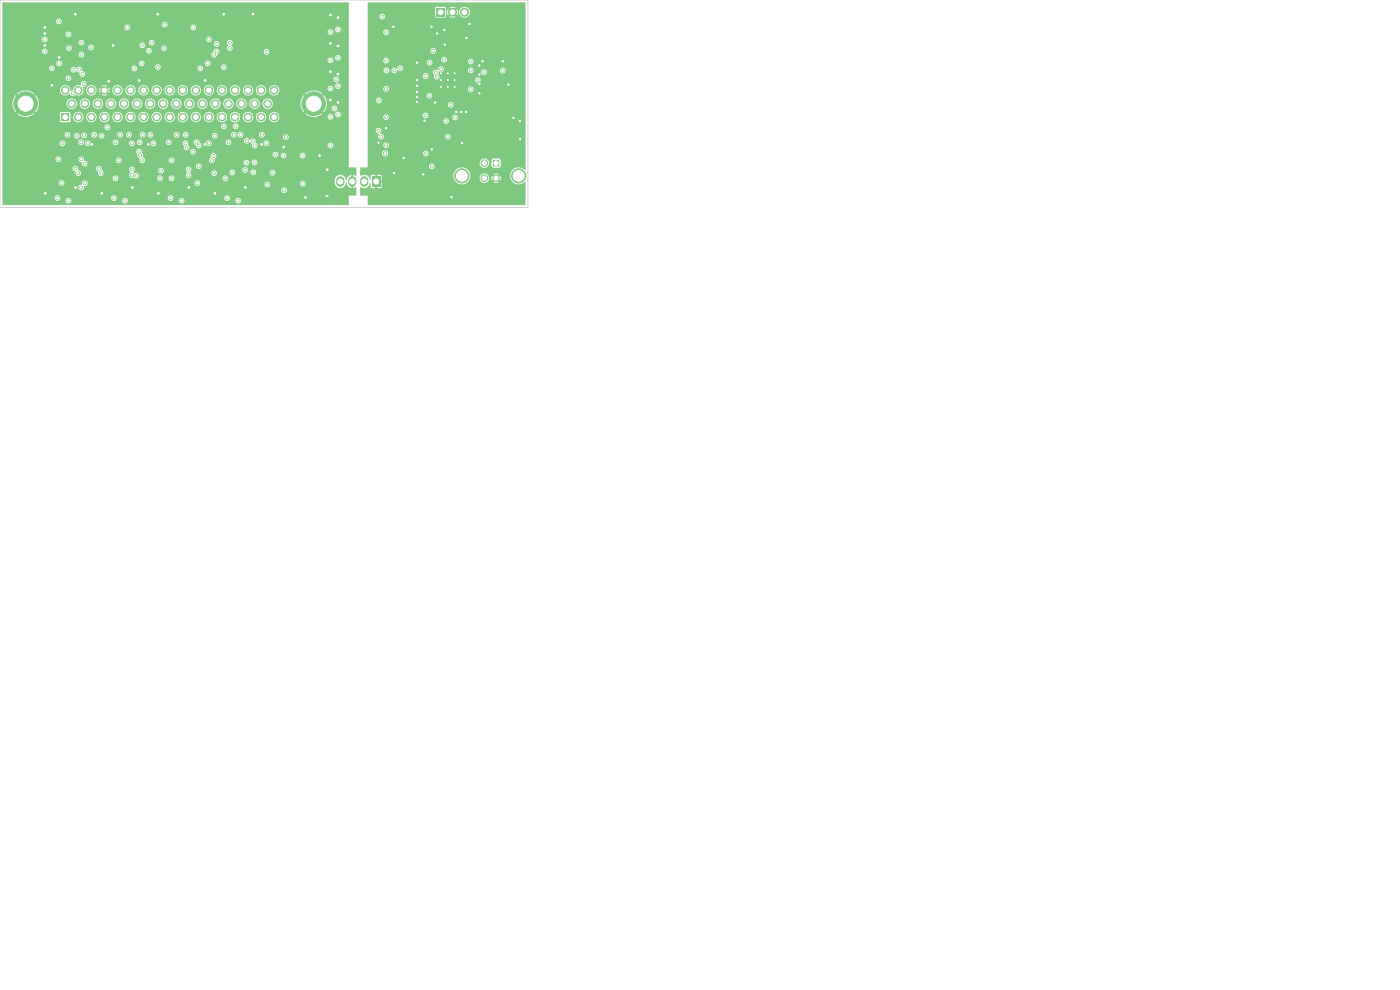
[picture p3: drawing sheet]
<svg xmlns="http://www.w3.org/2000/svg" width="297mm" height="210mm" viewBox="0 0 297 210" stroke-linecap="round" stroke-linejoin="round" font-family="sans-serif">
<path d="M78.9 37.4h1.8v2.2h-1.8z" fill="#7fc87f"/>
<path d="M72.2 38.3v.5M74.7 38.3v.5M77.3 38.3v.5" fill="none" stroke="#7fc87f" stroke-width="1.7"/>
<path d="M104.6 34h1.3v1.2h-1.3z" fill="#7fc87f"/>
<g fill="#7fc87f" stroke="#7fc87f" stroke-width=".21">
<circle cx="102.7" cy="34.6" r=".7"/>
<circle cx="102.8" cy="37.8" r=".7"/>
<circle cx="105.2" cy="37.8" r=".7"/>
<circle cx="98" cy="37.3" r="1.5"/>
<circle cx="110" cy="37.3" r="1.5"/>
</g>
<path d="M92.6 1.8h1.7v1.7h-1.7z" fill="#7fc87f"/>
<g fill="#7fc87f" stroke="#7fc87f" stroke-width=".21">
<circle cx="96" cy="2.6" r=".85"/>
<circle cx="98.5" cy="2.6" r=".85"/>
<circle cx="96.4" cy="18.5" r=".25"/>
<circle cx="96.4" cy="17" r=".25"/>
<circle cx="96.4" cy="15.5" r=".25"/>
<circle cx="95" cy="18.5" r=".25"/>
<circle cx="95" cy="17" r=".25"/>
<circle cx="95" cy="15.6" r=".25"/>
<circle cx="93.5" cy="18.5" r=".25"/>
<circle cx="93.5" cy="17" r=".25"/>
<circle cx="93.6" cy="15.5" r=".25"/>
</g>
<path d="M13 24h1.6v1.6h-1.6z" fill="#7fc87f"/>
<g fill="#7fc87f" stroke="#7fc87f" stroke-width=".21">
<circle cx="16.6" cy="24.8" r=".8"/>
<circle cx="19.4" cy="24.8" r=".8"/>
<circle cx="22.1" cy="24.8" r=".8"/>
<circle cx="24.9" cy="24.8" r=".8"/>
<circle cx="27.7" cy="24.8" r=".8"/>
<circle cx="30.5" cy="24.8" r=".8"/>
<circle cx="33.2" cy="24.8" r=".8"/>
<circle cx="36" cy="24.8" r=".8"/>
<circle cx="38.8" cy="24.8" r=".8"/>
<circle cx="41.5" cy="24.8" r=".8"/>
<circle cx="44.3" cy="24.8" r=".8"/>
<circle cx="47.1" cy="24.8" r=".8"/>
<circle cx="49.8" cy="24.8" r=".8"/>
<circle cx="52.6" cy="24.8" r=".8"/>
<circle cx="55.4" cy="24.8" r=".8"/>
<circle cx="58.2" cy="24.8" r=".8"/>
<circle cx="15.2" cy="22" r=".8"/>
<circle cx="18" cy="22" r=".8"/>
<circle cx="20.8" cy="22" r=".8"/>
<circle cx="23.5" cy="22" r=".8"/>
<circle cx="26.3" cy="22" r=".8"/>
<circle cx="29.1" cy="22" r=".8"/>
<circle cx="31.8" cy="22" r=".8"/>
<circle cx="34.6" cy="22" r=".8"/>
<circle cx="37.4" cy="22" r=".8"/>
<circle cx="40.2" cy="22" r=".8"/>
<circle cx="42.9" cy="22" r=".8"/>
<circle cx="45.7" cy="22" r=".8"/>
<circle cx="48.5" cy="22" r=".8"/>
<circle cx="51.2" cy="22" r=".8"/>
<circle cx="54" cy="22" r=".8"/>
<circle cx="56.8" cy="22" r=".8"/>
<circle cx="13.8" cy="19.2" r=".8"/>
<circle cx="16.6" cy="19.2" r=".8"/>
<circle cx="19.4" cy="19.2" r=".8"/>
<circle cx="22.1" cy="19.2" r=".8"/>
<circle cx="24.9" cy="19.2" r=".8"/>
<circle cx="27.7" cy="19.2" r=".8"/>
<circle cx="30.5" cy="19.2" r=".8"/>
<circle cx="33.2" cy="19.2" r=".8"/>
<circle cx="36" cy="19.2" r=".8"/>
<circle cx="38.8" cy="19.2" r=".8"/>
<circle cx="41.5" cy="19.2" r=".8"/>
<circle cx="44.3" cy="19.2" r=".8"/>
<circle cx="47.1" cy="19.2" r=".8"/>
<circle cx="49.8" cy="19.2" r=".8"/>
<circle cx="52.6" cy="19.2" r=".8"/>
<circle cx="55.4" cy="19.2" r=".8"/>
<circle cx="58.2" cy="19.2" r=".8"/>
<circle cx="5.4" cy="22" r="2.5"/>
<circle cx="66.6" cy="22" r="2.5"/>
<circle cx="27" cy="5.8" r=".3"/>
<circle cx="70.1" cy="24.8" r=".3"/>
<circle cx="71.7" cy="12.3" r=".3"/>
<circle cx="9.5" cy="8.4" r=".3"/>
<circle cx="14.5" cy="42.6" r=".3"/>
<circle cx="26.5" cy="42.6" r=".3"/>
<circle cx="60.1" cy="33" r=".3"/>
<circle cx="71.7" cy="6.3" r=".3"/>
<circle cx="42.5" cy="14.5" r=".3"/>
<circle cx="71.7" cy="24.3" r=".3"/>
<circle cx="36.2" cy="42" r=".3"/>
<circle cx="41" cy="5.8" r=".3"/>
<circle cx="64.2" cy="33" r=".3"/>
<circle cx="38.5" cy="42.6" r=".3"/>
<circle cx="64.2" cy="39" r=".3"/>
<circle cx="12.5" cy="13.4" r=".3"/>
<circle cx="70.1" cy="30.9" r=".3"/>
<circle cx="50.5" cy="42.6" r=".3"/>
<circle cx="28.5" cy="14.5" r=".3"/>
<circle cx="70.1" cy="12.8" r=".3"/>
<circle cx="48.2" cy="42" r=".3"/>
<circle cx="44" cy="13.4" r=".3"/>
<circle cx="71.7" cy="18.3" r=".3"/>
<circle cx="9.5" cy="10.9" r=".3"/>
<circle cx="30" cy="13.4" r=".3"/>
<circle cx="12.2" cy="42" r=".3"/>
<circle cx="24.2" cy="42" r=".3"/>
<circle cx="70.1" cy="18.8" r=".3"/>
<circle cx="70.1" cy="6.8" r=".3"/>
<circle cx="11" cy="14.5" r=".3"/>
<circle cx="9.6" cy="41" r=".3"/>
<circle cx="28.1" cy="39.8" r=".3"/>
<circle cx="70.1" cy="3.2" r=".3"/>
<circle cx="60.2" cy="31.2" r=".3"/>
<circle cx="29.5" cy="17.1" r=".3"/>
<circle cx="69.4" cy="41.6" r=".3"/>
<circle cx="71.7" cy="15.7" r=".3"/>
<circle cx="11" cy="18.1" r=".3"/>
<circle cx="70.1" cy="21.2" r=".3"/>
<circle cx="45.6" cy="41" r=".3"/>
<circle cx="69.4" cy="36" r=".3"/>
<circle cx="64.8" cy="41.9" r=".3"/>
<circle cx="16" cy="3" r=".3"/>
<circle cx="9.5" cy="7.1" r=".3"/>
<circle cx="19.5" cy="30.6" r=".3"/>
<circle cx="43.5" cy="17.1" r=".3"/>
<circle cx="71.7" cy="21.7" r=".3"/>
<circle cx="24" cy="9.6" r=".3"/>
<circle cx="9.5" cy="5.8" r=".3"/>
<circle cx="71.7" cy="9.7" r=".3"/>
<circle cx="52" cy="39.8" r=".3"/>
<circle cx="53.7" cy="3" r=".3"/>
<circle cx="21.6" cy="41" r=".3"/>
<circle cx="43.5" cy="30.6" r=".3"/>
<circle cx="9.5" cy="9.6" r=".3"/>
<circle cx="33.5" cy="3" r=".3"/>
<circle cx="33.6" cy="41" r=".3"/>
<circle cx="47.5" cy="3" r=".3"/>
<circle cx="40.1" cy="39.8" r=".3"/>
<circle cx="71.7" cy="3.7" r=".3"/>
<circle cx="55.5" cy="30.6" r=".3"/>
<circle cx="70.1" cy="15.2" r=".3"/>
<circle cx="67.8" cy="33" r=".3"/>
<circle cx="23.1" cy="17.2" r=".3"/>
<circle cx="12.5" cy="12.2" r=".3"/>
<circle cx="70.1" cy="9.2" r=".3"/>
<circle cx="31.5" cy="30.6" r=".3"/>
<circle cx="16.1" cy="39.8" r=".3"/>
<circle cx="58.4" cy="32.8" r=".3"/>
<circle cx="60.7" cy="29.1" r=".3"/>
<circle cx="94.3" cy="6.4" r=".3"/>
<circle cx="101.7" cy="15.8" r=".3"/>
<circle cx="108.9" cy="25" r=".3"/>
<circle cx="88.5" cy="19.5" r=".3"/>
<circle cx="110.3" cy="25.7" r=".3"/>
<circle cx="106.7" cy="13" r=".3"/>
<circle cx="96.8" cy="23.7" r=".3"/>
<circle cx="107.9" cy="17.9" r=".3"/>
<circle cx="97.8" cy="23.7" r=".3"/>
<circle cx="110.3" cy="29.5" r=".3"/>
<circle cx="101.7" cy="13.9" r=".3"/>
<circle cx="88.5" cy="13.3" r=".3"/>
<circle cx="95.8" cy="41.8" r=".3"/>
<circle cx="99" cy="8.1" r=".3"/>
<circle cx="94.4" cy="9.5" r=".3"/>
<circle cx="101.7" cy="17.8" r=".3"/>
<circle cx="88.5" cy="20.6" r=".3"/>
<circle cx="91.6" cy="31.7" r=".3"/>
<circle cx="83.6" cy="36.7" r=".3"/>
<circle cx="102.4" cy="13" r=".3"/>
<circle cx="92.7" cy="7.1" r=".3"/>
<circle cx="92.3" cy="21.8" r=".3"/>
<circle cx="91.6" cy="5.7" r=".3"/>
<circle cx="98" cy="30.3" r=".3"/>
<circle cx="98.9" cy="23.7" r=".3"/>
<circle cx="88.5" cy="17" r=".3"/>
<circle cx="101.7" cy="19.8" r=".3"/>
<circle cx="90.1" cy="25.6" r=".3"/>
<circle cx="80.3" cy="30.3" r=".3"/>
<circle cx="88.5" cy="18.2" r=".3"/>
<circle cx="88.5" cy="21.6" r=".3"/>
<circle cx="83.4" cy="5.7" r=".3"/>
<circle cx="85.7" cy="33.5" r=".3"/>
<circle cx="99.6" cy="5.1" r=".3"/>
<circle cx="81.9" cy="27.2" r=".3"/>
<circle cx="89.8" cy="37" r=".3"/>
<circle cx="80.8" cy="29" r=".3"/>
<circle cx="84.9" cy="14.5" r=".3"/>
<circle cx="81.9" cy="18.8" r=".3"/>
<circle cx="81.9" cy="6.9" r=".3"/>
<circle cx="99.9" cy="18.9" r=".3"/>
<circle cx="95.6" cy="22.3" r=".3"/>
<circle cx="106.7" cy="15" r=".3"/>
<circle cx="91.9" cy="10.8" r=".3"/>
<circle cx="81.9" cy="24.9" r=".3"/>
<circle cx="91.1" cy="20.3" r=".3"/>
<circle cx="90.3" cy="24.5" r=".3"/>
<circle cx="81.9" cy="30.8" r=".3"/>
<circle cx="90.4" cy="32.6" r=".3"/>
<circle cx="91.6" cy="35.3" r=".3"/>
<circle cx="90.3" cy="16.1" r=".3"/>
<circle cx="81.9" cy="12.9" r=".3"/>
<circle cx="80.3" cy="27.7" r=".3"/>
<circle cx="91.1" cy="13.3" r=".3"/>
<circle cx="99.9" cy="14.9" r=".3"/>
<circle cx="99.9" cy="13" r=".3"/>
<circle cx="81.7" cy="32.6" r=".35"/>
<circle cx="47.5" cy="14.3" r=".3"/>
<circle cx="45.4" cy="11.6" r=".3"/>
<circle cx="48.8" cy="10.2" r=".3"/>
<circle cx="48.8" cy="9.1" r=".3"/>
<circle cx="31.6" cy="10.8" r=".3"/>
<circle cx="34.9" cy="5.2" r=".3"/>
<circle cx="17.2" cy="39.8" r=".3"/>
<circle cx="19.3" cy="10.1" r=".3"/>
<circle cx="71.3" cy="16.9" r=".3"/>
<circle cx="44.3" cy="8.4" r=".3"/>
<circle cx="60.3" cy="40.4" r=".3"/>
<circle cx="71" cy="23" r=".3"/>
<circle cx="46" cy="9.3" r=".3"/>
<circle cx="30.2" cy="9.6" r=".3"/>
<circle cx="56.6" cy="11" r=".3"/>
<circle cx="45.9" cy="10.9" r=".3"/>
<circle cx="82" cy="14.9" r=".3"/>
<circle cx="83.6" cy="14.9" r=".3"/>
<circle cx="18.6" cy="30.4" r=".3"/>
<circle cx="18" cy="38.9" r=".3"/>
<circle cx="18" cy="34.7" r=".3"/>
<circle cx="17.8" cy="28.7" r=".3"/>
<circle cx="20" cy="28.6" r=".3"/>
<circle cx="21" cy="35.8" r=".3"/>
<circle cx="21.6" cy="28.8" r=".3"/>
<circle cx="21.4" cy="36.7" r=".3"/>
<circle cx="12.5" cy="4.6" r=".3"/>
<circle cx="12.4" cy="33.8" r=".3"/>
<circle cx="17.2" cy="30.2" r=".3"/>
<circle cx="17.2" cy="33.8" r=".3"/>
<circle cx="14.3" cy="28.6" r=".3"/>
<circle cx="16" cy="35.8" r=".3"/>
<circle cx="16.6" cy="36.7" r=".3"/>
<circle cx="16.3" cy="28.8" r=".3"/>
<circle cx="13.1" cy="38.8" r=".3"/>
<circle cx="13.2" cy="30.4" r=".3"/>
<circle cx="50" cy="26.8" r=".3"/>
<circle cx="47.5" cy="26.8" r=".3"/>
<circle cx="48.5" cy="30.2" r=".3"/>
<circle cx="47.8" cy="37.8" r=".3"/>
<circle cx="49.3" cy="36.6" r=".3"/>
<circle cx="49.6" cy="28.6" r=".3"/>
<circle cx="52.3" cy="34.5" r=".3"/>
<circle cx="52.4" cy="29.9" r=".3"/>
<circle cx="52" cy="36.1" r=".3"/>
<circle cx="51" cy="28.6" r=".3"/>
<circle cx="41.7" cy="30.2" r=".3"/>
<circle cx="41.9" cy="38.8" r=".3"/>
<circle cx="45.6" cy="28.8" r=".3"/>
<circle cx="45.4" cy="36.7" r=".3"/>
<circle cx="42.2" cy="35.3" r=".3"/>
<circle cx="42.2" cy="30.9" r=".3"/>
<circle cx="45" cy="34" r=".3"/>
<circle cx="44.3" cy="30.4" r=".3"/>
<circle cx="45.3" cy="33.1" r=".3"/>
<circle cx="40.9" cy="32.2" r=".3"/>
<circle cx="29.8" cy="33" r=".3"/>
<circle cx="29.5" cy="32.2" r=".3"/>
<circle cx="36.4" cy="34" r=".3"/>
<circle cx="37.5" cy="28.6" r=".3"/>
<circle cx="40" cy="36" r=".3"/>
<circle cx="39.6" cy="31.3" r=".3"/>
<circle cx="40" cy="37.1" r=".3"/>
<circle cx="39.3" cy="30.4" r=".3"/>
<circle cx="35.8" cy="30.2" r=".3"/>
<circle cx="36.4" cy="37.8" r=".3"/>
<circle cx="94.7" cy="25.7" r=".3"/>
<circle cx="16.8" cy="14.8" r=".3"/>
<circle cx="17.3" cy="11.6" r=".3"/>
<circle cx="14.6" cy="10.2" r=".3"/>
<circle cx="14.5" cy="16.6" r=".3"/>
<circle cx="17.5" cy="15.7" r=".3"/>
<circle cx="17.3" cy="9" r=".3"/>
<circle cx="14.5" cy="7.3" r=".3"/>
<circle cx="15.6" cy="14.8" r=".3"/>
<circle cx="101.4" cy="17" r=".3"/>
<circle cx="102.7" cy="15.3" r=".3"/>
<circle cx="53.7" cy="36.5" r=".3"/>
<circle cx="53.7" cy="30" r=".3"/>
<circle cx="54.1" cy="30.9" r=".3"/>
<circle cx="54" cy="34.4" r=".3"/>
<circle cx="57.8" cy="36.7" r=".3"/>
<circle cx="55.6" cy="28.6" r=".3"/>
<circle cx="56.7" cy="39.1" r=".3"/>
<circle cx="56.5" cy="30.4" r=".3"/>
<circle cx="81.1" cy="3.5" r=".3"/>
<circle cx="92.4" cy="15.4" r=".3"/>
<circle cx="96.5" cy="24.9" r=".3"/>
<circle cx="95" cy="29" r=".3"/>
<circle cx="33.5" cy="14.2" r=".3"/>
<circle cx="34.8" cy="10.2" r=".3"/>
<circle cx="32.2" cy="9.1" r=".3"/>
<circle cx="93.6" cy="14.7" r=".3"/>
<circle cx="94.2" cy="12.7" r=".3"/>
<circle cx="92.6" cy="16.3" r=".3"/>
<circle cx="80.4" cy="21.3" r=".3"/>
<circle cx="29.6" cy="30.2" r=".3"/>
<circle cx="28.9" cy="37.3" r=".3"/>
<circle cx="30.3" cy="28.6" r=".3"/>
<circle cx="30.2" cy="34" r=".3"/>
<circle cx="31.9" cy="28.6" r=".3"/>
<circle cx="34.2" cy="36.2" r=".3"/>
<circle cx="32.5" cy="30.4" r=".3"/>
<circle cx="33.9" cy="37.8" r=".3"/>
<circle cx="22.8" cy="27" r=".3"/>
<circle cx="24.5" cy="37.8" r=".3"/>
<circle cx="24.5" cy="30.2" r=".3"/>
<circle cx="25.2" cy="34" r=".3"/>
<circle cx="25.5" cy="28.6" r=".3"/>
<circle cx="28" cy="30.4" r=".3"/>
<circle cx="28" cy="36" r=".3"/>
<circle cx="28" cy="37.1" r=".3"/>
<circle cx="27.4" cy="28.6" r=".3"/>
<circle cx="15.4" cy="19.8" r=".3"/>
<circle cx="17.8" cy="17.8" r=".3"/>
<circle cx="39.4" cy="28.6" r=".3"/>
</g>
<g fill="#7fc87f">
<path d="M78 .5h33.5l-.1 35.6a1.83 1.83 0 0 0-2.6-.1 1.83 1.83 0 0 0 0 2.6 1.83 1.83 0 0 0 2.6-.1l.1 4.9-.1 .1h-33.3l-.1-.1v-1.9h-1.6v-1.7l.2-.1a1.27 1.27 0 0 0 2-.9l.2 1.1h.8v-.8l.1-.1 .3 .1v.8h.9l.1-1.2h-.6l-.1-.3 .7-.1-.1-1.1h15.3v.2a1.8 1.8 0 0 0 1.6 1.7 1.8 1.8 0 0 0 1.9-1.4h2v.2a1.01 1.01 0 0 0 1.1 .9 1.01 1.01 0 0 0 1-1.1h.4l.2 .7 .4-.4 .2 .3-.3 .3 .5 .2 .6-.2-.3-.4 .2-.2 .4 .4 .1-.5-.1-.7-.4 .4-.2-.3 .3-.3-.5-.2-.6 .2 .3 .3-.2 .3-.4-.4-.2 .5h-.4l-.1-.2a1.01 1.01 0 0 0-1-.7 1.01 1.01 0 0 0-1 .9h-2a1.8 1.8 0 0 0-1.5-2.2 1.8 1.8 0 0 0-2 1.7h-15.3l-.9-.1v.8l-.3 .1-.1-.1v-.8h-.7l-.3 .2v.8h-.2a1.27 1.27 0 0 0-2-.8v-1.8h1.6v-.3h13a.61 .61 0 0 0 .8 .7 .61 .61 0 0 0 .2-1 .61 .61 0 0 0-1 .2v.1h-13v-.7h23.7a1 1 0 0 0 1.3 1.1 1 1 0 0 0 .6-1.5h.6l.1 1.1 .2 .3 1.3 .1 .4-.3v-1.3l-.2-.3-1.3-.1-.5 .5h-.6a1 1 0 0 0-1.1-.5 1 1 0 0 0-.8 .9h-23.7v-2h3v.1a.65 .65 0 0 0 .8 .6 .65 .65 0 0 0 .5-.7h7.4v.1a.61 .61 0 0 0 1 .5 .61 .61 0 0 0 0-1.1 .61 .61 0 0 0-1 .5h-7.4v-.1a.65 .65 0 0 0-.7-.5 .65 .65 0 0 0-.6 .6h-3v-1.8h3.3v.2a.61 .61 0 0 0 .9 .4 .61 .61 0 0 0 0-1 .61 .61 0 0 0-.9 .4h-3.3v-3h1.7v.1a.73 .73 0 0 0 .7 .6 .63 .63 0 0 0 .1 1.1 .63 .63 0 0 0 .9-.6h13v.2a.61 .61 0 0 0 .9 .4 .61 .61 0 0 0 0-1 .61 .61 0 0 0-.9 .4h-13a.73 .73 0 0 0-.7-.6 .63 .63 0 0 0 0-1 .63 .63 0 0 0-1 .4h-1.7v-2.1h16v.2a.61 .61 0 0 0 1 .4 .61 .61 0 0 0 0-1 .61 .61 0 0 0-1 .4h-16v-.8h3.3v.1a.6 .6 0 0 0 .9 .5 .6 .6 0 0 0 .1-1h7.4v.2a.6 .6 0 0 0 .4 .5 .6 .6 0 0 0 .7-.3h5.1v.2a.61 .61 0 0 0 1 .4 .61 .61 0 0 0 0-1 .61 .61 0 0 0-1 .4h-5.1v-.1a.61 .61 0 0 0-.4-.8 .61 .61 0 0 0-.7 .5h-7.4a.61 .61 0 0 0-1 .4h-3.3v-2.6h17v.1a.61 .61 0 0 0 .9 .5 .61 .61 0 0 0 0-1.1 .61 .61 0 0 0-.9 .5h-17v-1h1.8v.2a.61 .61 0 0 0 .9 .4 .61 .61 0 0 0 0-1 .61 .61 0 0 0-.9 .4h-1.8v-1h12.5v.2a.61 .61 0 0 0 .9 .4 .61 .61 0 0 0 0-1 .61 .61 0 0 0-.9 .4h-12.5v-1.4h3.3v.1a.6 .6 0 0 0 .6 .6 .6 .6 0 0 0 .6-.6h16.8v.1a.61 .61 0 0 0 .9 .5 .61 .61 0 0 0 0-1.1 .61 .61 0 0 0-.9 .5l-16.8-.1a.61 .61 0 0 0-.6-.6 .61 .61 0 0 0-.6 .6h-3.3v-1.9h22.8v.2a.61 .61 0 0 0 .9 .4 .61 .61 0 0 0 0-1 .61 .61 0 0 0-.9 .4h-22.8v-.8h11.7v.1a.61 .61 0 0 0 .9 .5 .61 .61 0 0 0 0-1.1 .61 .61 0 0 0-.9 .5h-11.7v-1.2h3.4v.1a.61 .61 0 0 0 .6 .5 .61 .61 0 0 0 .6-.6h.4v.1a.6 .6 0 0 0 .5 .5 .6 .6 0 0 0 .6-.2h7.7l.3 .6a.66 .66 0 0 0 .2 .9 .66 .66 0 0 0 .9-.2 .66 .66 0 0 0-.2-.9v-.5l.2-.1a.6 .6 0 0 0 .9-.2h5.2v.1a.6 .6 0 0 0 .5 .5 .6 .6 0 0 0 .6-.3h1.7v.2a.61 .61 0 0 0 .8 .5 .61 .61 0 0 0 .2-1h2.9v.2a.61 .61 0 0 0 1 .4 .61 .61 0 0 0 0-1 .61 .61 0 0 0-1 .4l-3-.1a.61 .61 0 0 0-.9 .4h-1.7a.61 .61 0 0 0-.4-.8 .61 .61 0 0 0-.7 .5h-5.2l.1-.2a.64 .64 0 0 0-.8-.6 .64 .64 0 0 0-.5 .9 .61 .61 0 0 0-1.1 .3h-7.7l.2-.5a.61 .61 0 0 0 .8 .3 .61 .61 0 0 0 .3-.8 .61 .61 0 0 0-.7-.4l-.5 .7a.61 .61 0 0 0-.7-.2 .61 .61 0 0 0-.5 .5h-.4a.61 .61 0 0 0-.6-.6 .61 .61 0 0 0-.6 .6h-3.4v-2.1h3.3v.1a.61 .61 0 0 0 .4 .5 .61 .61 0 0 0 .7-.2h8.1v.2a.61 .61 0 0 0 1 .4 .61 .61 0 0 0 0-1 .61 .61 0 0 0-1 .4h-8.1v-.6h11.2a.6 .6 0 0 0 .4 .6 .6 .6 0 0 0 .7-.2h4.6v.1a.61 .61 0 0 0 .9 .5 .61 .61 0 0 0 0-1.1 .61 .61 0 0 0-.9 .5l-4.5-.1a.61 .61 0 0 0-.4-.8 .61 .61 0 0 0-.8 .5l-11.2-.1a.61 .61 0 0 0-.7-.2 .61 .61 0 0 0-.4 .5h-3.3v-2.1h13.3v.2a.61 .61 0 0 0 .9 .4 .61 .61 0 0 0 0-1 .61 .61 0 0 0-.9 .4h-13.3v-3.9h3.3v.1a.61 .61 0 0 0 .9 .5 .61 .61 0 0 0 0-1.1 .61 .61 0 0 0-.9 .5h-3.3v-3.3h2.5v.1a.61 .61 0 0 0 .9 .4 .61 .61 0 0 0 0-1 .61 .61 0 0 0-.9 .5h-2.5v-1.8h14.3v1.8l.3 .3 1.9-.1 .1-1.2h.2l.3 .8 .5-.4 .1 .2-.4 .4 .6 .3 .8-.3-.4-.4 .2-.2 .4 .4 .2-.8h.3v.2a1.15 1.15 0 0 0 1.7 .9 1.15 1.15 0 0 0 0-2 1.15 1.15 0 0 0-1.7 .9h-.3l-.2-.6-.4 .4-.2-.2 .4-.4a1.14 1.14 0 0 0-1.4 0l.4 .5-.2 .1-.4-.4-.3 .6h-.2v-.8l-.2-.3-1.9 .1-.2 .2h-14.3z"/>
<path d="M.5 .5h73.5v35l1.6 .1v1.6l-.1 .1-.6-.2v.9h-.4v-.9a1.44 1.44 0 0 0-1 1.1 1.24 1.24 0 0 0-1.2-1.1 1.24 1.24 0 0 0-1.3 1.1v.8a1.22 1.22 0 0 0 1.3 .9 1.22 1.22 0 0 0 1.1-1.1h.1a1.18 1.18 0 0 0 1 1.1v-.9h.4v.9l.7-.2v1.7l-1.6 .1-.1 2-73.4-.1v-1.5h11.1a.6 .6 0 0 0 .3 .7 .6 .6 0 0 0 .7-.1h1.3v.1a.61 .61 0 0 0 1 .5 .61 .61 0 0 0 0-1 .61 .61 0 0 0-1 .4h-1.3l.2-.6h10.8a.6 .6 0 0 0 .3 .7 .6 .6 0 0 0 .7-.1h1.3v.1a.61 .61 0 0 0 1 .5 .61 .61 0 0 0 0-1 .61 .61 0 0 0-1 .4h-1.3l.2-.6h10.8a.6 .6 0 0 0 .3 .7 .6 .6 0 0 0 .7-.1h1.3v.1a.61 .61 0 0 0 1 .5 .61 .61 0 0 0 0-1 .61 .61 0 0 0-1 .4h-1.3l.2-.6h10.8a.6 .6 0 0 0 .3 .7 .6 .6 0 0 0 .7-.1h1.3v.1a.61 .61 0 0 0 1 .5 .61 .61 0 0 0 0-1 .61 .61 0 0 0-1 .4h-1.3l.1-.1a.61 .61 0 0 0-.3-.9 .61 .61 0 0 0-.8 .4h-10.8l-.1-.1a.61 .61 0 0 0-.6-.4 .61 .61 0 0 0-.5 .5h-10.8l-.1-.1a.61 .61 0 0 0-.6-.4 .61 .61 0 0 0-.5 .5h-10.8l-.1-.1a.61 .61 0 0 0-.6-.4 .61 .61 0 0 0-.5 .5h-11.1v-2.2h16.1v.2a.6 .6 0 0 0 .9 .4h42.2v.1a.61 .61 0 0 0 .9 .5 .61 .61 0 0 0 0-1.1 .61 .61 0 0 0-.9 .5h-42.2l.4-.8a.6 .6 0 0 0 .7-.7h22.7v.1a.6 .6 0 0 0 .5 .5 .6 .6 0 0 0 .6-.3h13.7v.1a.61 .61 0 0 0 .8 .5 .61 .61 0 0 0 .4-.8h6.3v.2a.61 .61 0 0 0 1 .4 .61 .61 0 0 0 0-1 .61 .61 0 0 0-1 .4h-6.3a.61 .61 0 0 0-.7-.4 .61 .61 0 0 0-.5 .6h-13.7a.6 .6 0 0 0-.4-.8 .6 .6 0 0 0-.7 .5h-22.7v-.2a.64 .64 0 0 0-.9-.3 .64 .64 0 0 0-.3 .9h-.1a.6 .6 0 0 0-.7 .5h-16.1v-1h12v.2a.61 .61 0 0 0 .9 .4 .61 .61 0 0 0 0-1 .61 .61 0 0 0-.9 .4h-12v-1h23.4v.2a.61 .61 0 0 0 .9 .4 .61 .61 0 0 0 0-1 .61 .61 0 0 0-.9 .4h-23.4v-2h14.9l.1 .5 .5 .3a.63 .63 0 0 0 .5 .8 .63 .63 0 0 0 .8-.6 .63 .63 0 0 0-.8-.6l.1-.4h3.8l.1 .5 .2 .2a.67 .67 0 0 0 .4 .8 .67 .67 0 0 0 .8-.2 .73 .73 0 0 0-.4-.9l.1-.2h5.8l.3 .6a.68 .68 0 0 0-.2 1 .68 .68 0 0 0 .9 .2l.4 .2 .5-.2h4a.61 .61 0 0 0 .6 .7 .61 .61 0 0 0 .6-.7h1.3v.2a.61 .61 0 0 0 .9 .4 .61 .61 0 0 0 0-1 .61 .61 0 0 0-.9 .4h-1.3v-.1a.61 .61 0 0 0-.6-.4 .61 .61 0 0 0-.6 .5h-4l.1-.1a.66 .66 0 0 0-.1-.8 .66 .66 0 0 0-.8 0l-.2-.3 .3-.4h5v.2a.6 .6 0 0 0 .8 .5 .6 .6 0 0 0 .3-.9h4.7l.3 .7a.6 .6 0 0 0-.3 .8 .6 .6 0 0 0 .7 .3h7.1v.2a.61 .61 0 0 0 .9 .4 .61 .61 0 0 0 0-1 .61 .61 0 0 0-.9 .4h-7.1h.1a.6 .6 0 0 0 .1-1h4.5v.1a.6 .6 0 0 0 .8 .5 .6 .6 0 0 0 .4-.8h2.7v.2a.6 .6 0 0 0 .6 .5 .6 .6 0 0 0 .6-.6 .6 .6 0 0 0-.5-.6h2v.2a.6 .6 0 0 0 .4 .5 .6 .6 0 0 0 .7-.2h.6v.1a.6 .6 0 0 0 .7 .6 .6 .6 0 0 0 .5-.6h2.9v.1a.61 .61 0 0 0 1 .5 .61 .61 0 0 0 0-1.1 .61 .61 0 0 0-1 .5h-2.9v-.1a.61 .61 0 0 0-.6-.6 .61 .61 0 0 0-.6 .6h-.6a.61 .61 0 0 0-.3-1 .61 .61 0 0 0-.8 .5h-2.2l-.4 .2-.1 .3h-2.7a.61 .61 0 0 0-.6-.4 .61 .61 0 0 0-.6 .6h-4.5v-.2a.61 .61 0 0 0 0-1 .61 .61 0 0 0-.9 .4l-4.8-.1a.61 .61 0 0 0-.6-.2 .61 .61 0 0 0-.4 .5l-5-.1a.61 .61 0 0 0-.5-.6 .61 .61 0 0 0-.7 .5h-5.8a.61 .61 0 0 0-.6-.7 .61 .61 0 0 0-.6 .5h-3.8a.61 .61 0 0 0-.6-.5 .61 .61 0 0 0-.6 .5h-14.9v-2h11.3v.2a.61 .61 0 0 0 .7 .5 .61 .61 0 0 0 .5-.7h3.6v.2a.61 .61 0 0 0 .7 .5l.1 .1a.6 .6 0 0 0 .2 .7 .6 .6 0 0 0 .7 0h23.3v.2a.61 .61 0 0 0 .9 .4 .61 .61 0 0 0 0-1 .61 .61 0 0 0-.9 .4h-23.3l.1-.1a.61 .61 0 0 0 .1-.7 .61 .61 0 0 0-.6-.3l-.1-.2h6.8v.2a.61 .61 0 0 0 .9 .4 .61 .61 0 0 0 0-1 .61 .61 0 0 0-.9 .4h-6.8a.61 .61 0 0 0-.5-.7 .61 .61 0 0 0-.7 .5h-3.6l-.1-.1a.61 .61 0 0 0-.6-.4 .61 .61 0 0 0-.5 .5h-11.3v-1.6h28.4l.3 .6a.87 .87 0 0 0 .5 1 .6 .6 0 0 0 .4 .9 .6 .6 0 0 0 .7-.7h5v.2a.61 .61 0 0 0 .7 .5 .61 .61 0 0 0 .5-.7h7.4v.2a.6 .6 0 0 0 .4 .5 .6 .6 0 0 0 .6-.2h6.3v.2a.6 .6 0 0 0 .7 .5 .6 .6 0 0 0 .5-.7h.5v.1a.61 .61 0 0 0 .9 .5 .61 .61 0 0 0 0-1.1 .61 .61 0 0 0-.9 .5l-.6-.1a.61 .61 0 0 0-.6-.4 .61 .61 0 0 0-.5 .5h-6.3l.2-.3a.53 .53 0 0 1 .3-.8l-.1-.6h12v.2a.6 .6 0 0 0 .6 .5 .6 .6 0 0 0 .6-.5h.5v.2a.61 .61 0 0 0 .7 .5 .61 .61 0 0 0 .6-.7h2.8v.2a.61 .61 0 0 0 .9 .4 .61 .61 0 0 0 0-1 .61 .61 0 0 0-.9 .4h-2.8l-.1-.1a.61 .61 0 0 0-.6-.4 .61 .61 0 0 0-.6 .5h-.5a.61 .61 0 0 0-.5-.7 .61 .61 0 0 0-.7 .5h-12a.66 .66 0 0 0-.9-.1 .66 .66 0 0 0-.2 .9l-.3 .4h-7.4v-.1a.61 .61 0 0 0-.7-.4 .61 .61 0 0 0-.5 .5h-5l-.5-.6a.76 .76 0 0 0-.2-.9v-.3h10.2v.2a.61 .61 0 0 0 1 .4 .61 .61 0 0 0 0-1 .61 .61 0 0 0-1 .4h-10.2a.61 .61 0 0 0-.6-.6 .61 .61 0 0 0-.6 .6h-28.4v-1.8h12.1v.2a.6 .6 0 0 0 .8 .5 .6 .6 0 0 0 .4-.9h2.8v.2a.6 .6 0 0 0 .6 .5 .6 .6 0 0 0 .6-.5h.2v.2a.6 .6 0 0 0 .8 .5 .6 .6 0 0 0 .3-.9h4.8v.2a.6 .6 0 0 0 .6 .5 .6 .6 0 0 0 .6-.5h2.3v.2a.6 .6 0 0 0 .8 .5 .6 .6 0 0 0 .3-.9h.5v.2a.6 .6 0 0 0 .6 .5 .6 .6 0 0 0 .6-.5h1.7v.2a.6 .6 0 0 0 .8 .5 .6 .6 0 0 0 .4-.9h2.1v.2a.6 .6 0 0 0 .6 .5 .6 .6 0 0 0 .6-.5h2.3l.3 .6a.66 .66 0 0 0 .2 .9 .66 .66 0 0 0 .9-.2 .66 .66 0 0 0-.2-.9v-.6h1.2l.1 .5 .3 .1a.63 .63 0 0 0 .4 .8 .63 .63 0 0 0 .8-.4 .63 .63 0 0 0-.3-.8h1.3v.2a.6 .6 0 0 0 .8 .5 .6 .6 0 0 0 .3-.9h3.1v.2a.6 .6 0 0 0 .8 .4 .6 .6 0 0 0 .2-.9h2.9v.1a.66 .66 0 0 0 .5 .6 .66 .66 0 0 0 .7-.4l.4 .4a.64 .64 0 0 0 .5 .9 .64 .64 0 0 0 .8-.6l-.4-.5h1.6a.6 .6 0 0 0 .4 .6 .6 .6 0 0 0 .7-.1h12.5v.1a.61 .61 0 0 0 .9 .5 .61 .61 0 0 0 0-1.1 .61 .61 0 0 0-.9 .5h-12.5a.61 .61 0 0 0-.3-1 .61 .61 0 0 0-.8 .5h-1.7a.66 .66 0 0 0-.3-.9 .66 .66 0 0 0-.9 .4l-.1-.1a.6 .6 0 0 0-.6-.4 .6 .6 0 0 0-.5 .5l-3-.1a.61 .61 0 0 0-.9 .4l-3.1-.1a.61 .61 0 0 0-.7-.2 .61 .61 0 0 0-.4 .5h-1.3a.64 .64 0 0 0-.6-.7 .64 .64 0 0 0-.7 .5l-1.3-.1a.61 .61 0 0 0-.6-.2 .61 .61 0 0 0-.5 .5h-2.3a.61 .61 0 0 0-.5-.7 .61 .61 0 0 0-.7 .5l-2.2-.1a.61 .61 0 0 0-.6-.2 .61 .61 0 0 0-.5 .5h-1.7a.61 .61 0 0 0-.5-.7 .61 .61 0 0 0-.7 .5l-.6-.1a.61 .61 0 0 0-.6-.2 .61 .61 0 0 0-.4 .5h-2.3a.61 .61 0 0 0-.5-.7 .61 .61 0 0 0-.7 .5l-4.8-.1a.61 .61 0 0 0-.6-.2 .61 .61 0 0 0-.5 .5h-.2a.61 .61 0 0 0-.5-.7 .61 .61 0 0 0-.7 .5l-2.9-.1a.61 .61 0 0 0-.6-.2 .61 .61 0 0 0-.5 .5h-12.1v-1.8h13.2v.2a.6 .6 0 0 0 .6 .5 .6 .6 0 0 0 .6-.5h.8v.2a.6 .6 0 0 0 .7 .5 .6 .6 0 0 0 .5-.7h.3v.1a.6 .6 0 0 0 .8 .5 .6 .6 0 0 0 .4-.8h1v.2a.6 .6 0 0 0 .5 .5 .6 .6 0 0 0 .7-.5h.4v.2a.6 .6 0 0 0 .7 .5 .6 .6 0 0 0 .4-.9h2.8v.2a.61 .61 0 0 0 .6 .5 .61 .61 0 0 0 .6-.7h.7v.2a.61 .61 0 0 0 .7 .5 .61 .61 0 0 0 .5-.7h1.7v.2a.61 .61 0 0 0 .7 .5 .61 .61 0 0 0 .5-.7h.4v.2a.61 .61 0 0 0 .7 .5 .61 .61 0 0 0 .5-.7h4.4v.2a.61 .61 0 0 0 .6 .5 .61 .61 0 0 0 .6-.7h.7v.2a.6 .6 0 0 0 .5 .5 .6 .6 0 0 0 .7-.5h5v.2a.6 .6 0 0 0 .7 .5 .6 .6 0 0 0 .4-.9h2.9v.2a.61 .61 0 0 0 .7 .5 .61 .61 0 0 0 .5-.7h.2v.2a.61 .61 0 0 0 .7 .5 .61 .61 0 0 0 .5-.7h3.4v.2a.6 .6 0 0 0 .4 .5 .6 .6 0 0 0 .6-.2h4.1v.2a.61 .61 0 0 0 .9 .4 .61 .61 0 0 0 0-1 .61 .61 0 0 0-.9 .4h-4.1a.61 .61 0 0 0-.2-1 .61 .61 0 0 0-.8 .5h-3.4v-.1a.61 .61 0 0 0-.6-.4 .61 .61 0 0 0-.6 .5h-.2v-.1a.61 .61 0 0 0-.7-.4 .61 .61 0 0 0-.5 .5l-3-.1a.61 .61 0 0 0-.6-.2 .61 .61 0 0 0-.4 .5h-5a.61 .61 0 0 0-.5-.7 .61 .61 0 0 0-.7 .5h-.7l-.1-.1a.61 .61 0 0 0-.6-.4 .61 .61 0 0 0-.5 .5h-4.4v-.1a.61 .61 0 0 0-.6-.4 .61 .61 0 0 0-.6 .5h-.4l-.1-.1a.61 .61 0 0 0-.6-.4 .61 .61 0 0 0-.5 .5h-1.7l-.1-.1a.61 .61 0 0 0-.6-.4 .61 .61 0 0 0-.5 .5h-.7l-.1-.1a.61 .61 0 0 0-.6-.4 .61 .61 0 0 0-.5 .5l-2.9-.1a.61 .61 0 0 0-.6-.2 .61 .61 0 0 0-.4 .5h-.4a.61 .61 0 0 0-.5-.7 .61 .61 0 0 0-.7 .5h-1a.61 .61 0 0 0-.6-.4 .61 .61 0 0 0-.6 .6l-.4-.1a.61 .61 0 0 0-.6-.4 .61 .61 0 0 0-.5 .5h-.8a.61 .61 0 0 0-.5-.7 .61 .61 0 0 0-.7 .5h-13.2v-1.6h21.7v.2a.6 .6 0 0 0 .8 .5 .6 .6 0 0 0 .3-.9h23.6v.2a.61 .61 0 0 0 .7 .5 .61 .61 0 0 0 .5-.7h1.3v.2a.61 .61 0 0 0 .9 .4 .61 .61 0 0 0 0-1 .61 .61 0 0 0-.9 .4h-1.3v-.1a.61 .61 0 0 0-.7-.4 .61 .61 0 0 0-.5 .5l-23.6-.1a.61 .61 0 0 0-.7-.2 .61 .61 0 0 0-.4 .5h-21.7v-5.1h2.1l.2 1 .5 1 .9-.8 .3 .3-.9 .8 .2 .2a2.8 2.8 0 0 0 3.5-.2l-.1-.1h5.5v1.7l.3 .2h1.8l.1-1.1h.6a1.1 1.1 0 0 0 1.1 1.1 1.1 1.1 0 0 0 1.1-1.1h.6v.1a1.1 1.1 0 0 0 1.2 1 1.1 1.1 0 0 0 1-1.1h.5v.1a1.1 1.1 0 0 0 1.2 1 1.1 1.1 0 0 0 1.1-1.1h.5v.1a1.1 1.1 0 0 0 1.2 1 1.1 1.1 0 0 0 1-1.1h.6v.1a1.1 1.1 0 0 0 1.2 1 1.1 1.1 0 0 0 1-1.1h.6v.1a1.1 1.1 0 0 0 1.1 1 1.1 1.1 0 0 0 1.1-1.1h.5v.1a1.1 1.1 0 0 0 1.2 1 1.1 1.1 0 0 0 1-1.1h.6v.1a1.1 1.1 0 0 0 1.2 1 1.1 1.1 0 0 0 1-1.1h.6v.1a1.1 1.1 0 0 0 1.2 1 1.1 1.1 0 0 0 1-1.1h.5v.1a1.1 1.1 0 0 0 1.2 1 1.1 1.1 0 0 0 1-1.1h.6v.1a1.1 1.1 0 0 0 1.2 1 1.1 1.1 0 0 0 1-1.1h.6v.1a1.1 1.1 0 0 0 1.2 1 1.1 1.1 0 0 0 1-1.1h.5v.1a1.1 1.1 0 0 0 1.2 1 1.1 1.1 0 0 0 1.1-1.1h.5v.1a1.1 1.1 0 0 0 1.2 1 1.1 1.1 0 0 0 1-1.1h.6v.1a1.1 1.1 0 0 0 1.2 1 1.1 1.1 0 0 0 1-1.1h.6v.1a1.1 1.1 0 0 0 1.6 .9 1.1 1.1 0 0 0 0-1.9 1.1 1.1 0 0 0-1.6 .9h-.6v-.2a1.1 1.1 0 0 0-1.2-.9 1.1 1.1 0 0 0-1 1.1h-.6v-.2a1.1 1.1 0 0 0-1.2-.9 1.1 1.1 0 0 0-1 1.1h-.5l-.1-.2a1.1 1.1 0 0 0-1.1-.9 1.1 1.1 0 0 0-1.1 1.1h-.5v-.2a1.1 1.1 0 0 0-1.2-.9 1.1 1.1 0 0 0-1 1.1h-.6v-.2a1.1 1.1 0 0 0-1.2-.9 1.1 1.1 0 0 0-1 1.1h-.6v-.2a1.1 1.1 0 0 0-1.1-.9 1.1 1.1 0 0 0-1.1 1.1h-.5l-.1-.2a1.1 1.1 0 0 0-1.1-.9 1.1 1.1 0 0 0-1 1.1h-.6v-.2a1.1 1.1 0 0 0-1.2-.9 1.1 1.1 0 0 0-1 1.1h-.6v-.2a1.1 1.1 0 0 0-1.2-.9 1.1 1.1 0 0 0-1 1.1h-.5l-.1-.2a1.1 1.1 0 0 0-1.1-.9 1.1 1.1 0 0 0-1 1.1h-.6v-.2a1.1 1.1 0 0 0-1.2-.9 1.1 1.1 0 0 0-1 1.1h-.6v-.2a1.1 1.1 0 0 0-1.2-.9 1.1 1.1 0 0 0-1 1.1h-.5l-.1-.2a1.1 1.1 0 0 0-1.1-.9 1.1 1.1 0 0 0-1.1 1.1h-.5v-.2a1.1 1.1 0 0 0-1.2-.9 1.1 1.1 0 0 0-1 1.1h-.6v-.2a1.1 1.1 0 0 0-1.2-.9 1.1 1.1 0 0 0-1 1.1h-.6v-.8l-.2-.3h-1.7l-.3 .3h-5.5l-.8-.7 .3-.3 .9 .8 .4-.7 .2-1.2h5.9v.2a1.1 1.1 0 0 0 1.2 1 1.1 1.1 0 0 0 1-1.2h.6v.2a1.1 1.1 0 0 0 1.2 1 1.1 1.1 0 0 0 1-1.2h.6v.2a1.1 1.1 0 0 0 1.2 1 1.1 1.1 0 0 0 1-1.2h.5v.2a1.1 1.1 0 0 0 1.2 1 1.1 1.1 0 0 0 1-1.2h.6v.2a1.1 1.1 0 0 0 1.2 1 1.1 1.1 0 0 0 1-1.2h.6v.2a1.1 1.1 0 0 0 1.2 1 1.1 1.1 0 0 0 1-1.2h.5v.2a1.1 1.1 0 0 0 1.2 1 1.1 1.1 0 0 0 1-1.2h.6v.2a1.1 1.1 0 0 0 1.2 1 1.1 1.1 0 0 0 1-1.2h.6v.2a1.1 1.1 0 0 0 1.2 1 1.1 1.1 0 0 0 1-1.2h.6v.2a1.1 1.1 0 0 0 1.1 1 1.1 1.1 0 0 0 1.1-1.2h.5v.2a1.1 1.1 0 0 0 1.2 1 1.1 1.1 0 0 0 1-1.2h.6v.2a1.1 1.1 0 0 0 1.2 1 1.1 1.1 0 0 0 1-1.2h.6v.2a1.1 1.1 0 0 0 1.2 1 1.1 1.1 0 0 0 1-1.2h.5v.2a1.1 1.1 0 0 0 1.2 1 1.1 1.1 0 0 0 1-1.2h.6v.2a1.1 1.1 0 0 0 1.2 1 1.1 1.1 0 0 0 1-1.2h.6v.2a1.1 1.1 0 0 0 1.2 1 1.1 1.1 0 0 0 1-1.3h5.9l.1 1 .5 1 .9-.8 .3 .3-.9 .8 .2 .2a2.78 2.78 0 0 0 2.3 .4h2.3v.2a.61 .61 0 0 0 .9 .4 .61 .61 0 0 0 0-1 .61 .61 0 0 0-.9 .4h-2.3l1.1-.5h2.8a.61 .61 0 0 0 .8 .6 .61 .61 0 0 0 .2-.9 .61 .61 0 0 0-1 .1v.2h-2.8l.1-.1-.9-.8 .3-.3 .9 .8 .5-.9h1.2v.2a.61 .61 0 0 0 .9 .4 .61 .61 0 0 0 0-1 .61 .61 0 0 0-.9 .4h-1.2a2.78 2.78 0 0 0-.5-2.7l-.9 .8-.3-.3 .9-.8-.2-.2a2.8 2.8 0 0 0-3.5 .2l.9 .8-.3 .3-.9-.8-.4 .7-.2 .9h-5.9a1.1 1.1 0 0 0-1.2-.9 1.1 1.1 0 0 0-1 1h-.6v-.2a1.1 1.1 0 0 0-1.2-.8 1.1 1.1 0 0 0-1 1h-.6v-.2a1.1 1.1 0 0 0-1.2-.8 1.1 1.1 0 0 0-1 1h-.5l-.1-.2a1.1 1.1 0 0 0-1.1-.8 1.1 1.1 0 0 0-1 1h-.6v-.2a1.1 1.1 0 0 0-1.2-.8 1.1 1.1 0 0 0-1 1h-.6v-.2a1.1 1.1 0 0 0-1.2-.8 1.1 1.1 0 0 0-1 1h-.5l-.1-.2a1.1 1.1 0 0 0-1.1-.8 1.1 1.1 0 0 0-1 1h-.6v-.2a1.1 1.1 0 0 0-1.2-.8 1.1 1.1 0 0 0-1 1h-.6v-.2a1.1 1.1 0 0 0-1.2-.8 1.1 1.1 0 0 0-1 1h-.6v-.2a1.1 1.1 0 0 0-1.1-.8 1.1 1.1 0 0 0-1.1 1h-.5l-.1-.2a1.1 1.1 0 0 0-1.1-.8 1.1 1.1 0 0 0-1 1h-.6v-.2a1.1 1.1 0 0 0-1.2-.8 1.1 1.1 0 0 0-1 1h-.6v-.2a1.1 1.1 0 0 0-1.2-.8 1.1 1.1 0 0 0-1 1h-.5l-.1-.2a1.1 1.1 0 0 0-1.1-.8 1.1 1.1 0 0 0-1 1h-.6v-.2a1.1 1.1 0 0 0-1.2-.8 1.1 1.1 0 0 0-1 1h-.6v-.2a1.1 1.1 0 0 0-1.2-.8 1.1 1.1 0 0 0-1 1h-5.9l-.2-1-.4-.7-.9 .8-.3-.3 .9-.8-.2-.2a2.8 2.8 0 0 0-3.5 .2l.9 .8-.3 .3-.9-.8-.4 .7-.3 .9h-2.1v-2.7h12.2a1.16 1.16 0 0 0 .8 1.1 1.16 1.16 0 0 0 1.3-.3 .7 .7 0 0 0 .5 .5 .7 .7 0 0 0 .7-.3 1.1 1.1 0 0 0 1.7-1h.6v.1a1.1 1.1 0 0 0 1.2 1.1 1.1 1.1 0 0 0 1-1.2h.5l.2 .7 .5-.5 .3 .3-.4 .5a1.09 1.09 0 0 0 1.2 0l-.5-.5 .3-.3 .5 .5 .1-.7h.6v.1a1.1 1.1 0 0 0 1.2 1.1 1.1 1.1 0 0 0 1-1.2h.6v.1a1.1 1.1 0 0 0 1.2 1.1 1.1 1.1 0 0 0 1-1.2h.6v.1a1.1 1.1 0 0 0 1.1 1.1 1.1 1.1 0 0 0 1.1-1.2h.5v.1a1.1 1.1 0 0 0 1.2 1.1 1.1 1.1 0 0 0 1-1.2h.6v.1a1.1 1.1 0 0 0 1.2 1.1 1.1 1.1 0 0 0 1-1.2h.6v.1a1.1 1.1 0 0 0 1.2 1.1 1.1 1.1 0 0 0 1-1.2h.5v.1a1.1 1.1 0 0 0 1.2 1.1 1.1 1.1 0 0 0 1-1.2h.6v.1a1.1 1.1 0 0 0 1.2 1.1 1.1 1.1 0 0 0 1-1.2h.6v.1a1.1 1.1 0 0 0 1.2 1.1 1.1 1.1 0 0 0 1-1.2h.5v.1a1.1 1.1 0 0 0 1.2 1.1 1.1 1.1 0 0 0 1.1-1.2h.5v.1a1.1 1.1 0 0 0 1.2 1.1 1.1 1.1 0 0 0 1-1.2h.6v.1a1.1 1.1 0 0 0 1.2 1.1 1.1 1.1 0 0 0 1-1.2h.6v.1a1.1 1.1 0 0 0 1.3 1 1.1 1.1 0 0 0 .8-1.5h10.3v.2a.61 .61 0 0 0 .9 .4 .61 .61 0 0 0 0-1 .61 .61 0 0 0-.9 .4h-10.3l-.5-.5h12.4a.61 .61 0 0 0 .8 .6 .61 .61 0 0 0 .2-.9 .61 .61 0 0 0-1 .1v.2h-12.4a1.1 1.1 0 0 0-1.6 .9h-.6v-.2a1.1 1.1 0 0 0-1.2-.8 1.1 1.1 0 0 0-1 1h-.6v-.2a1.1 1.1 0 0 0-1.2-.8 1.1 1.1 0 0 0-1 1h-.5l-.1-.2a1.1 1.1 0 0 0-1.1-.8 1.1 1.1 0 0 0-1.1 1h-.5v-.2a1.1 1.1 0 0 0-1.2-.8 1.1 1.1 0 0 0-1 1h-.6v-.2a1.1 1.1 0 0 0-1.2-.8 1.1 1.1 0 0 0-1 1h-.6v-.2a1.1 1.1 0 0 0-1.1-.8 1.1 1.1 0 0 0-1.1 1h-.5l-.1-.2a1.1 1.1 0 0 0-1.1-.8 1.1 1.1 0 0 0-1 1h-.6v-.2a1.1 1.1 0 0 0-1.2-.8 1.1 1.1 0 0 0-1 1h-.6v-.2a1.1 1.1 0 0 0-1.2-.8 1.1 1.1 0 0 0-1 1h-.5l-.1-.2a1.1 1.1 0 0 0-1.1-.8 1.1 1.1 0 0 0-1 1h-.6v-.2a1.1 1.1 0 0 0-1.2-.8 1.1 1.1 0 0 0-1 1h-.6v-.2a1.1 1.1 0 0 0-1.2-.8 1.1 1.1 0 0 0-1 1h-.6l-.1-.6-.5 .5-.3-.3 .5-.4a1.09 1.09 0 0 0-1.3 0l.5 .4-.3 .3-.5-.5-.2 .6h-.5a1.1 1.1 0 0 0-1.1-1 1.1 1.1 0 0 0-1.1 1h-.6l-.1-.7a.62 .62 0 0 0 .7-.6 .62 .62 0 0 0-.7-.6 .62 .62 0 0 0-.4 .9 1.33 1.33 0 0 0-1.8 1.1l-.4 .1a1.15 1.15 0 0 0-1-1.2 1.15 1.15 0 0 0-1.3 1h-12.2v-2.6h13.4v.2a.6 .6 0 0 0 .6 .5 .6 .6 0 0 0 .6-.4h55.6v.1a.61 .61 0 0 0 .9 .5 .61 .61 0 0 0 0-1.1 .61 .61 0 0 0-.9 .5l-55.6-.1a.61 .61 0 0 0-.5-.7 .61 .61 0 0 0-.7 .5h-13.4v-2.1h9.9v.2a.6 .6 0 0 0 .5 .5 .6 .6 0 0 0 .7-.4h3.4v.2a.66 .66 0 0 0 .5 .5 .66 .66 0 0 0 .7-.4l.7 .4a.65 .65 0 0 0 .4 .9 .65 .65 0 0 0 .8-.6 .65 .65 0 0 0-.7-.7l-.1-.6h10.6v.2a.6 .6 0 0 0 .8 .5 .6 .6 0 0 0 .3-1h3.9v.2a.6 .6 0 0 0 .5 .5 .6 .6 0 0 0 .6-.4h7.9v.2a.6 .6 0 0 0 .8 .5 .6 .6 0 0 0 .3-.9h3.9v.1a.61 .61 0 0 0 .9 .5 .61 .61 0 0 0 0-1.1 .61 .61 0 0 0-.9 .5l-3.9-.1a.61 .61 0 0 0-.7-.2 .61 .61 0 0 0-.4 .5h-7.9l.1-.1a.61 .61 0 0 0-.5-.7 .61 .61 0 0 0-.7 .5h-3.9a.61 .61 0 0 0-.7-.2 .61 .61 0 0 0-.4 .5h-10.6a.89 .89 0 0 0-1.2 .1 .6 .6 0 0 0-.6-.3 .6 .6 0 0 0-.5 .5h-3.4v-.1a.61 .61 0 0 0-.5-.7 .61 .61 0 0 0-.7 .5h-9.9v-1h11.4v.1a.61 .61 0 0 0 .7 .5 .61 .61 0 0 0 .6-.6h16.2v.1a.61 .61 0 0 0 .7 .5 .61 .61 0 0 0 .6-.6h12.7v.1a.61 .61 0 0 0 1 .5 .61 .61 0 0 0 0-1.1 .61 .61 0 0 0-1 .5h-12.7l-.1-.2a.61 .61 0 0 0-.6-.4 .61 .61 0 0 0-.6 .6h-16.2l-.1-.2a.61 .61 0 0 0-.6-.4 .61 .61 0 0 0-.6 .6h-11.4v-.7h69v.2a.61 .61 0 0 0 .9 .4 .61 .61 0 0 0 0-1 .61 .61 0 0 0-.9 .4h-69v-1.2h16.2v.2a.61 .61 0 0 0 .7 .5 .61 .61 0 0 0 .5-.7h26.9l.2 .5 .4 .2h25.7a.61 .61 0 0 0 .8 .6 .61 .61 0 0 0 .2-.9 .61 .61 0 0 0-1 .1v.2h-25.6l.4-.2 .2-.5 .3-.2 .1-.4h9.5a.61 .61 0 0 0 .7 .7 .61 .61 0 0 0 .3-1 .61 .61 0 0 0-1 .2v.1h-9.5a.64 .64 0 0 0-.7-.6 .64 .64 0 0 0-.5 .7l-.5 .5h-26.9l-.1-.1a.61 .61 0 0 0-.6-.4 .61 .61 0 0 0-.5 .5h-16.2v-.7h8.4v.2a.61 .61 0 0 0 .9 .4 .61 .61 0 0 0 0-1 .61 .61 0 0 0-.9 .4h-8.4v-.7h13.5v.2a.6 .6 0 0 0 1 .4h16v.2a.61 .61 0 0 0 .9 .4 .61 .61 0 0 0 0-1 .61 .61 0 0 0-.9 .4h-16l.2-.3v-.4h3.5v.1a.6 .6 0 0 0 .9 .5 .6 .6 0 0 0 0-1h10v.1a.6 .6 0 0 0 .9 .4h3.7v.2a.61 .61 0 0 0 .9 .4 .61 .61 0 0 0 0-1 .61 .61 0 0 0-.9 .4h-3.6a.61 .61 0 0 0-.1-1 .61 .61 0 0 0-.9 .5l-10.4-.1-.4 .2-.1 .3h-3.5a.61 .61 0 0 0-.6-.4 .61 .61 0 0 0-.6 .5h-13.5v-1.1h16.2v.1a.61 .61 0 0 0 .6 .5 .61 .61 0 0 0 .6-.6h13.7v.1a.6 .6 0 0 0 .5 .6 .6 .6 0 0 0 .6-.5h12.7v.2a.6 .6 0 0 0 .8 .5 .6 .6 0 0 0 .3-.9h1.7l.3 .7a.63 .63 0 0 0-.2 .9 .63 .63 0 0 0 1 0 .63 .63 0 0 0-.2-1 .61 .61 0 0 0 0-1 .61 .61 0 0 0-.9 .4h-1.8a.61 .61 0 0 0-.6-.3 .61 .61 0 0 0-.4 .5h-12.7l.1-.1a.61 .61 0 0 0-.6-.6 .61 .61 0 0 0-.6 .5h-13.7a.61 .61 0 0 0-.6-.6 .61 .61 0 0 0-.6 .6h-16.2v-.7h8.4v.1a.61 .61 0 0 0 .7 .6 .61 .61 0 0 0 .5-.7h33.6v.1a.61 .61 0 0 0 1 .5 .61 .61 0 0 0 0-1 .61 .61 0 0 0-1 .4h-33.6v-.2a.61 .61 0 0 0-.7-.3 .61 .61 0 0 0-.5 .5h-8.4v-1.1h13.4v.2a.6 .6 0 0 0 1 .4 .6 .6 0 0 0-.2-1.1h54.8v.2a.61 .61 0 0 0 .9 .4 .61 .61 0 0 0 0-1 .61 .61 0 0 0-.9 .4h-55.1l-.4 .2-.1 .3h-13.4v-1.5h25.9v.2a.61 .61 0 0 0 .9 .4 .61 .61 0 0 0 0-1 .61 .61 0 0 0-.9 .4h-25.9v-1.2h11.4l.1 .4 .4 .3 21.9-.1a.6 .6 0 0 0 .3 .6 .6 .6 0 0 0 .6 0h5.2v.2a.61 .61 0 0 0 .4 .5 .61 .61 0 0 0 .7-.2h29.6v.1a.61 .61 0 0 0 .9 .5 .61 .61 0 0 0 0-1 .61 .61 0 0 0-.9 .4h-29.6l.1-.1a.61 .61 0 0 0-.4-.9 .61 .61 0 0 0-.8 .5h-5.1a.61 .61 0 0 0-.1-1 .61 .61 0 0 0-.9 .4h-21.7h.1a.61 .61 0 0 0 .2-1 .61 .61 0 0 0-1 .4h-11.4z"/>
</g>
<path d="M0 0h112v44h-112z" fill="none" stroke="#d0d2cd" stroke-width=".21"/>
<g fill="#fff" stroke="#fff" stroke-width=".21">
<circle cx="27" cy="5.8" r=".17"/>
<circle cx="70.1" cy="24.8" r=".17"/>
<circle cx="71.7" cy="12.3" r=".18"/>
<circle cx="9.5" cy="8.4" r=".17"/>
<circle cx="14.5" cy="42.6" r=".18"/>
<circle cx="26.5" cy="42.6" r=".18"/>
<circle cx="60.1" cy="33" r=".17"/>
<circle cx="71.7" cy="6.3" r=".18"/>
<circle cx="42.5" cy="14.5" r=".17"/>
<circle cx="71.7" cy="24.3" r=".18"/>
<circle cx="36.2" cy="42" r=".17"/>
<circle cx="41" cy="5.8" r=".17"/>
<circle cx="64.2" cy="33" r=".17"/>
<circle cx="38.5" cy="42.6" r=".18"/>
<circle cx="64.2" cy="39" r=".18"/>
<circle cx="12.5" cy="13.4" r=".17"/>
<circle cx="70.1" cy="30.9" r=".17"/>
<circle cx="50.5" cy="42.6" r=".18"/>
<circle cx="28.5" cy="14.5" r=".17"/>
<circle cx="70.1" cy="12.8" r=".17"/>
<circle cx="48.2" cy="42" r=".18"/>
<circle cx="44" cy="13.4" r=".17"/>
<circle cx="71.7" cy="18.3" r=".18"/>
<circle cx="9.5" cy="10.9" r=".17"/>
<circle cx="30" cy="13.4" r=".17"/>
<circle cx="12.2" cy="42" r=".17"/>
<circle cx="24.2" cy="42" r=".17"/>
<circle cx="70.1" cy="18.8" r=".17"/>
<circle cx="70.1" cy="6.8" r=".17"/>
<circle cx="11" cy="14.5" r=".17"/>
<circle cx="9.6" cy="41" r=".17"/>
<circle cx="28" cy="39.8" r=".17"/>
<circle cx="70.1" cy="3.2" r=".18"/>
<circle cx="60.2" cy="31.2" r=".17"/>
<circle cx="29.5" cy="17.1" r=".18"/>
<circle cx="69.4" cy="41.6" r=".18"/>
<circle cx="71.7" cy="15.7" r=".18"/>
<circle cx="11" cy="18.1" r=".17"/>
<circle cx="70.1" cy="21.2" r=".17"/>
<circle cx="45.6" cy="41" r=".17"/>
<circle cx="69.4" cy="36" r=".17"/>
<circle cx="64.8" cy="41.9" r=".17"/>
<circle cx="16" cy="3" r=".17"/>
<circle cx="9.5" cy="7.1" r=".17"/>
<circle cx="19.5" cy="30.6" r=".17"/>
<circle cx="43.5" cy="17.1" r=".18"/>
<circle cx="71.7" cy="21.7" r=".18"/>
<circle cx="24" cy="9.6" r=".17"/>
<circle cx="9.5" cy="5.8" r=".17"/>
<circle cx="71.7" cy="9.7" r=".18"/>
<circle cx="52" cy="39.8" r=".17"/>
<circle cx="53.7" cy="3" r=".17"/>
<circle cx="21.6" cy="41" r=".17"/>
<circle cx="43.5" cy="30.6" r=".18"/>
<circle cx="9.5" cy="9.6" r=".17"/>
<circle cx="33.5" cy="3" r=".18"/>
<circle cx="33.6" cy="41" r=".18"/>
<circle cx="47.5" cy="3" r=".18"/>
<circle cx="40" cy="39.8" r=".17"/>
<circle cx="71.7" cy="3.7" r=".18"/>
<circle cx="55.5" cy="30.6" r=".17"/>
<circle cx="70.1" cy="15.2" r=".17"/>
<circle cx="67.8" cy="33" r=".17"/>
<circle cx="23.1" cy="17.2" r=".17"/>
<circle cx="12.5" cy="12.2" r=".17"/>
<circle cx="70.1" cy="9.2" r=".18"/>
<circle cx="31.5" cy="30.6" r=".17"/>
<circle cx="16" cy="39.8" r=".17"/>
<circle cx="58.4" cy="32.8" r=".15"/>
<circle cx="60.7" cy="29.1" r=".15"/>
<circle cx="94.2" cy="6.3" r=".15"/>
<circle cx="101.7" cy="15.8" r=".15"/>
<circle cx="108.9" cy="25" r=".15"/>
<circle cx="88.5" cy="19.5" r=".15"/>
<circle cx="110.3" cy="25.7" r=".15"/>
<circle cx="106.7" cy="13" r=".15"/>
<circle cx="96.8" cy="23.7" r=".15"/>
<circle cx="107.9" cy="18" r=".15"/>
<circle cx="97.9" cy="23.7" r=".15"/>
<circle cx="110.3" cy="29.5" r=".15"/>
<circle cx="101.7" cy="13.9" r=".15"/>
<circle cx="88.5" cy="13.3" r=".15"/>
<circle cx="95.8" cy="41.8" r=".15"/>
<circle cx="98.9" cy="8" r=".15"/>
<circle cx="94.3" cy="9.5" r=".15"/>
<circle cx="101.7" cy="17.8" r=".15"/>
<circle cx="88.5" cy="20.6" r=".15"/>
<circle cx="91.6" cy="31.7" r=".15"/>
<circle cx="83.6" cy="36.7" r=".15"/>
<circle cx="102.4" cy="13" r=".15"/>
<circle cx="92.7" cy="7.1" r=".15"/>
<circle cx="92.3" cy="21.7" r=".15"/>
<circle cx="91.6" cy="5.7" r=".15"/>
<circle cx="98" cy="30.4" r=".15"/>
<circle cx="98.9" cy="23.7" r=".15"/>
<circle cx="88.5" cy="17" r=".15"/>
<circle cx="101.7" cy="19.8" r=".15"/>
<circle cx="90.1" cy="25.6" r=".15"/>
<circle cx="80.3" cy="30.3" r=".15"/>
<circle cx="88.5" cy="18.2" r=".15"/>
<circle cx="88.5" cy="21.6" r=".15"/>
<circle cx="83.5" cy="5.7" r=".15"/>
<circle cx="85.6" cy="33.5" r=".15"/>
<circle cx="99.6" cy="5.1" r=".15"/>
<circle cx="81.9" cy="27.2" r=".15"/>
<circle cx="89.8" cy="37" r=".15"/>
<circle cx="80.8" cy="29" r=".15"/>
<circle cx="84.9" cy="14.5" r=".15"/>
<circle cx="81.9" cy="18.8" r=".15"/>
<circle cx="81.9" cy="6.9" r=".15"/>
<circle cx="99.9" cy="18.9" r=".15"/>
<circle cx="95.6" cy="22.3" r=".15"/>
<circle cx="106.6" cy="15" r=".15"/>
<circle cx="91.9" cy="10.8" r=".15"/>
<circle cx="81.9" cy="24.9" r=".15"/>
<circle cx="91.1" cy="20.3" r=".15"/>
<circle cx="90.3" cy="24.5" r=".15"/>
<circle cx="81.9" cy="30.8" r=".15"/>
<circle cx="90.3" cy="32.5" r=".15"/>
<circle cx="91.6" cy="35.3" r=".15"/>
<circle cx="90.3" cy="16.1" r=".15"/>
<circle cx="81.9" cy="12.9" r=".15"/>
<circle cx="80.3" cy="27.7" r=".15"/>
<circle cx="91.1" cy="13.3" r=".15"/>
<circle cx="99.9" cy="14.9" r=".15"/>
<circle cx="99.9" cy="13" r=".15"/>
<circle cx="81.7" cy="32.6" r=".17"/>
<circle cx="47.5" cy="14.3" r=".15"/>
<circle cx="45.4" cy="11.6" r=".15"/>
<circle cx="48.8" cy="10.2" r=".15"/>
<circle cx="48.8" cy="9.1" r=".15"/>
<circle cx="31.6" cy="10.8" r=".15"/>
<circle cx="34.9" cy="5.2" r=".15"/>
<circle cx="17.2" cy="39.8" r=".15"/>
<circle cx="19.3" cy="10.1" r=".15"/>
<circle cx="71.3" cy="16.9" r=".15"/>
<circle cx="44.3" cy="8.4" r=".15"/>
<circle cx="60.3" cy="40.4" r=".15"/>
<circle cx="71" cy="23" r=".15"/>
<circle cx="46" cy="9.3" r=".15"/>
<circle cx="30.2" cy="9.6" r=".15"/>
<circle cx="56.6" cy="11" r=".15"/>
<circle cx="45.9" cy="10.9" r=".15"/>
<circle cx="82" cy="14.9" r=".15"/>
<circle cx="83.6" cy="14.9" r=".15"/>
<circle cx="18.6" cy="30.4" r=".15"/>
<circle cx="18" cy="38.9" r=".15"/>
<circle cx="18" cy="34.7" r=".15"/>
<circle cx="17.8" cy="28.7" r=".15"/>
<circle cx="20" cy="28.6" r=".15"/>
<circle cx="21" cy="35.8" r=".15"/>
<circle cx="21.6" cy="28.8" r=".15"/>
<circle cx="21.4" cy="36.7" r=".15"/>
<circle cx="12.5" cy="4.6" r=".15"/>
<circle cx="12.4" cy="33.8" r=".15"/>
<circle cx="17.2" cy="30.2" r=".15"/>
<circle cx="17.2" cy="33.8" r=".15"/>
<circle cx="14.3" cy="28.6" r=".15"/>
<circle cx="16" cy="35.8" r=".15"/>
<circle cx="16.6" cy="36.7" r=".15"/>
<circle cx="16.3" cy="28.8" r=".15"/>
<circle cx="13.1" cy="38.8" r=".15"/>
<circle cx="13.2" cy="30.4" r=".15"/>
<circle cx="50" cy="26.8" r=".15"/>
<circle cx="47.5" cy="26.8" r=".15"/>
<circle cx="48.5" cy="30.2" r=".15"/>
<circle cx="47.8" cy="37.8" r=".15"/>
<circle cx="49.3" cy="36.6" r=".15"/>
<circle cx="49.6" cy="28.6" r=".15"/>
<circle cx="52.3" cy="34.5" r=".15"/>
<circle cx="52.4" cy="29.9" r=".15"/>
<circle cx="52" cy="36.1" r=".15"/>
<circle cx="51" cy="28.6" r=".15"/>
<circle cx="41.7" cy="30.2" r=".15"/>
<circle cx="41.9" cy="38.8" r=".15"/>
<circle cx="45.6" cy="28.8" r=".15"/>
<circle cx="45.4" cy="36.7" r=".15"/>
<circle cx="42.2" cy="35.3" r=".15"/>
<circle cx="42.2" cy="30.9" r=".15"/>
<circle cx="45" cy="34" r=".15"/>
<circle cx="44.3" cy="30.4" r=".15"/>
<circle cx="45.3" cy="33.1" r=".15"/>
<circle cx="40.9" cy="32.2" r=".15"/>
<circle cx="29.8" cy="33" r=".15"/>
<circle cx="29.5" cy="32.2" r=".15"/>
<circle cx="36.4" cy="34" r=".15"/>
<circle cx="37.5" cy="28.6" r=".15"/>
<circle cx="40" cy="36" r=".15"/>
<circle cx="39.6" cy="31.3" r=".15"/>
<circle cx="40" cy="37.1" r=".15"/>
<circle cx="39.3" cy="30.4" r=".15"/>
<circle cx="35.8" cy="30.2" r=".15"/>
<circle cx="36.4" cy="37.8" r=".15"/>
<circle cx="94.6" cy="25.7" r=".15"/>
<circle cx="16.8" cy="14.8" r=".15"/>
<circle cx="17.3" cy="11.6" r=".15"/>
<circle cx="14.6" cy="10.2" r=".15"/>
<circle cx="14.5" cy="16.6" r=".15"/>
<circle cx="17.5" cy="15.7" r=".15"/>
<circle cx="17.3" cy="9" r=".15"/>
<circle cx="14.5" cy="7.3" r=".15"/>
<circle cx="15.6" cy="14.8" r=".15"/>
<circle cx="101.4" cy="17" r=".15"/>
<circle cx="102.7" cy="15.3" r=".15"/>
<circle cx="53.7" cy="36.5" r=".15"/>
<circle cx="53.7" cy="30" r=".15"/>
<circle cx="54.1" cy="30.9" r=".15"/>
<circle cx="54" cy="34.4" r=".15"/>
<circle cx="57.8" cy="36.7" r=".15"/>
<circle cx="55.6" cy="28.6" r=".15"/>
<circle cx="56.7" cy="39.1" r=".15"/>
<circle cx="56.5" cy="30.4" r=".15"/>
<circle cx="81.1" cy="3.5" r=".15"/>
<circle cx="92.4" cy="15.4" r=".15"/>
<circle cx="96.5" cy="24.9" r=".15"/>
<circle cx="95" cy="29" r=".15"/>
<circle cx="33.5" cy="14.2" r=".15"/>
<circle cx="34.8" cy="10.2" r=".15"/>
<circle cx="32.2" cy="9.1" r=".15"/>
<circle cx="93.6" cy="14.7" r=".15"/>
<circle cx="94.2" cy="12.7" r=".15"/>
<circle cx="92.6" cy="16.3" r=".15"/>
<circle cx="80.4" cy="21.3" r=".15"/>
<circle cx="29.6" cy="30.2" r=".15"/>
<circle cx="28.9" cy="37.3" r=".15"/>
<circle cx="30.3" cy="28.6" r=".15"/>
<circle cx="30.2" cy="34" r=".15"/>
<circle cx="31.9" cy="28.6" r=".15"/>
<circle cx="34.2" cy="36.2" r=".15"/>
<circle cx="32.5" cy="30.4" r=".15"/>
<circle cx="33.9" cy="37.8" r=".15"/>
<circle cx="22.8" cy="27" r=".15"/>
<circle cx="24.5" cy="37.8" r=".15"/>
<circle cx="24.5" cy="30.2" r=".15"/>
<circle cx="25.2" cy="34" r=".15"/>
<circle cx="25.5" cy="28.6" r=".15"/>
<circle cx="28" cy="30.4" r=".15"/>
<circle cx="28" cy="36" r=".15"/>
<circle cx="28" cy="37.1" r=".15"/>
<circle cx="27.4" cy="28.6" r=".15"/>
<circle cx="15.4" cy="19.8" r=".15"/>
<circle cx="17.8" cy="17.8" r=".15"/>
<circle cx="39.4" cy="28.6" r=".15"/>
<circle cx="79.8" cy="38.5" r=".54"/>
<circle cx="77.3" cy="38.5" r=".54"/>
<circle cx="74.7" cy="38.5" r=".54"/>
<circle cx="72.2" cy="38.5" r=".54"/>
<circle cx="105.2" cy="34.6" r=".46"/>
<circle cx="102.8" cy="34.6" r=".46"/>
<circle cx="102.8" cy="37.8" r=".46"/>
<circle cx="105.2" cy="37.8" r=".46"/>
<circle cx="98" cy="37.3" r="1.15"/>
<circle cx="110" cy="37.3" r="1.15"/>
<circle cx="93.5" cy="2.6" r=".5"/>
<circle cx="96" cy="2.6" r=".5"/>
<circle cx="98.5" cy="2.6" r=".5"/>
<circle cx="96.5" cy="18.4" r=".1"/>
<circle cx="96.5" cy="17" r=".1"/>
<circle cx="96.5" cy="15.6" r=".1"/>
<circle cx="95" cy="18.4" r=".1"/>
<circle cx="95" cy="17" r=".1"/>
<circle cx="95" cy="15.6" r=".1"/>
<circle cx="93.5" cy="18.4" r=".1"/>
<circle cx="93.5" cy="17" r=".1"/>
<circle cx="93.5" cy="15.6" r=".1"/>
<circle cx="13.8" cy="24.8" r=".5"/>
<circle cx="16.6" cy="24.8" r=".5"/>
<circle cx="19.4" cy="24.8" r=".5"/>
<circle cx="22.1" cy="24.8" r=".5"/>
<circle cx="24.9" cy="24.8" r=".5"/>
<circle cx="27.7" cy="24.8" r=".5"/>
<circle cx="30.5" cy="24.8" r=".5"/>
<circle cx="33.2" cy="24.8" r=".5"/>
<circle cx="36" cy="24.8" r=".5"/>
<circle cx="38.8" cy="24.8" r=".5"/>
<circle cx="41.5" cy="24.8" r=".5"/>
<circle cx="44.3" cy="24.8" r=".5"/>
<circle cx="47.1" cy="24.8" r=".5"/>
<circle cx="49.8" cy="24.8" r=".5"/>
<circle cx="52.6" cy="24.8" r=".5"/>
<circle cx="55.4" cy="24.8" r=".5"/>
<circle cx="58.2" cy="24.8" r=".5"/>
<circle cx="15.2" cy="22" r=".5"/>
<circle cx="18" cy="22" r=".5"/>
<circle cx="20.8" cy="22" r=".5"/>
<circle cx="23.5" cy="22" r=".5"/>
<circle cx="26.3" cy="22" r=".5"/>
<circle cx="29.1" cy="22" r=".5"/>
<circle cx="31.8" cy="22" r=".5"/>
<circle cx="34.6" cy="22" r=".5"/>
<circle cx="37.4" cy="22" r=".5"/>
<circle cx="40.2" cy="22" r=".5"/>
<circle cx="42.9" cy="22" r=".5"/>
<circle cx="45.7" cy="22" r=".5"/>
<circle cx="48.5" cy="22" r=".5"/>
<circle cx="51.2" cy="22" r=".5"/>
<circle cx="54" cy="22" r=".5"/>
<circle cx="56.8" cy="22" r=".5"/>
<circle cx="13.8" cy="19.2" r=".5"/>
<circle cx="16.6" cy="19.2" r=".5"/>
<circle cx="19.4" cy="19.2" r=".5"/>
<circle cx="22.1" cy="19.2" r=".5"/>
<circle cx="24.9" cy="19.2" r=".5"/>
<circle cx="27.7" cy="19.2" r=".5"/>
<circle cx="30.5" cy="19.2" r=".5"/>
<circle cx="33.2" cy="19.2" r=".5"/>
<circle cx="36" cy="19.2" r=".5"/>
<circle cx="38.8" cy="19.2" r=".5"/>
<circle cx="41.5" cy="19.2" r=".5"/>
<circle cx="44.3" cy="19.2" r=".5"/>
<circle cx="47.1" cy="19.2" r=".5"/>
<circle cx="49.8" cy="19.2" r=".5"/>
<circle cx="52.6" cy="19.2" r=".5"/>
<circle cx="55.4" cy="19.2" r=".5"/>
<circle cx="58.2" cy="19.2" r=".5"/>
<circle cx="5.4" cy="22" r="1.6"/>
<circle cx="66.6" cy="22" r="1.6"/>
</g>
</svg>
